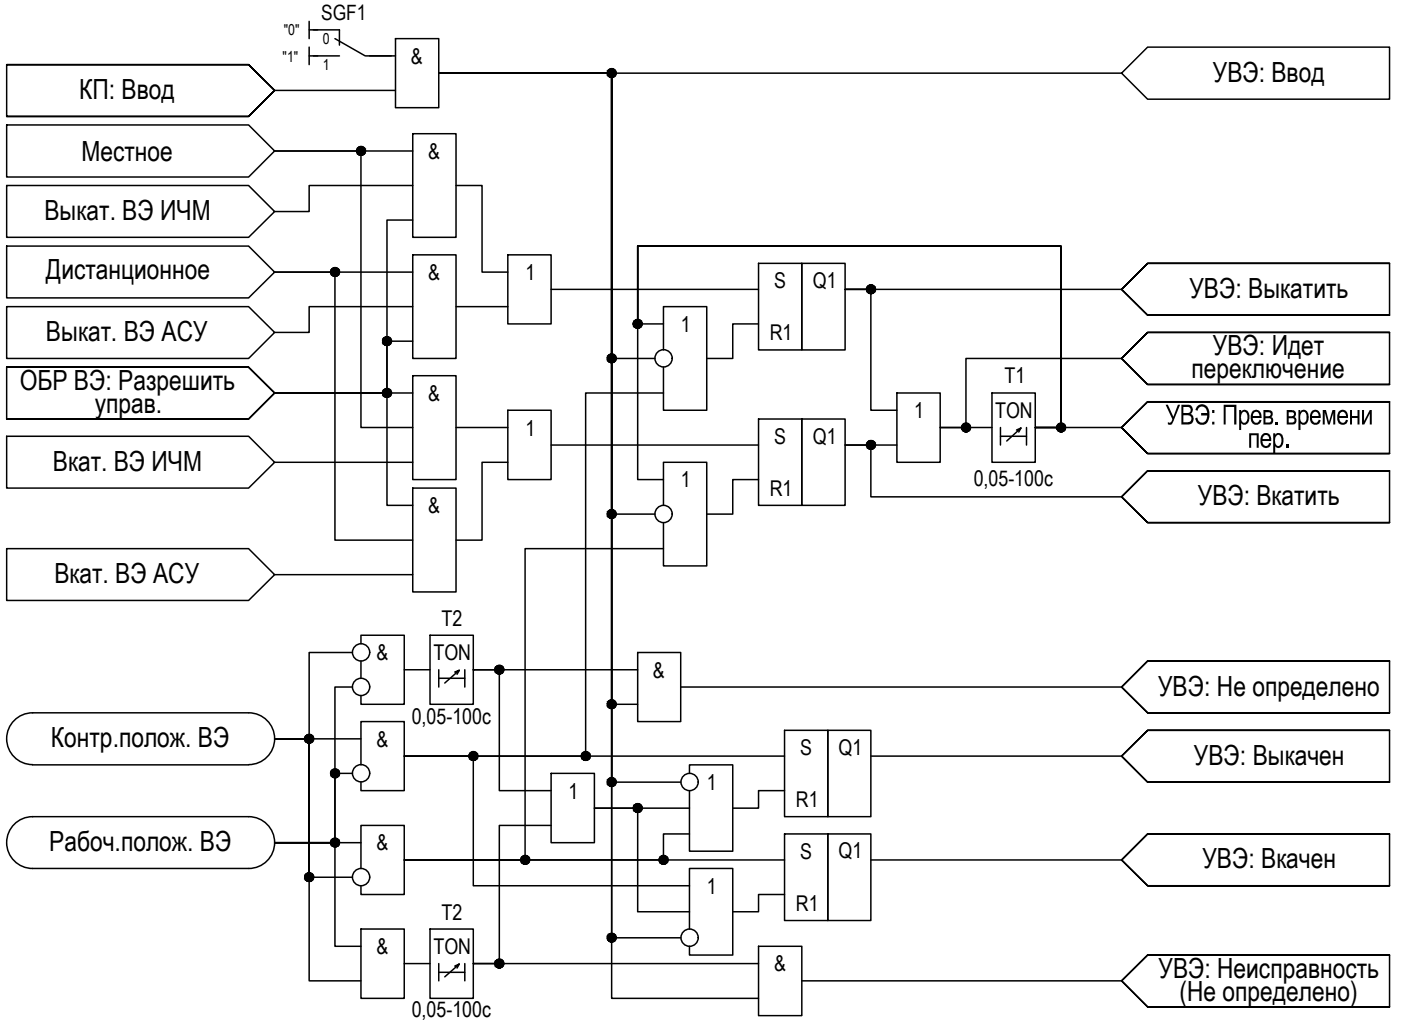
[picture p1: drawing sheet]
<svg xmlns="http://www.w3.org/2000/svg" width="237mm" height="173mm" viewBox="0 0 237 173" stroke-linecap="round" stroke-linejoin="round" font-family="sans-serif">
<defs><g id="words">
<g font-size="4.7">
<text x="13.4" y="16.7">КП: Ввод</text>
<text x="205.2" y="13.8">УВЭ: Ввод</text>
<text x="13.8" y="27.2">Местное</text>
<text x="7.5" y="37.2">Выкат. ВЭ ИЧМ</text>
<text x="7.8" y="47.2">Дистанционное</text>
<text x="201.2" y="50.4">УВЭ: Выкатить</text>
<text x="7.8" y="57.7">Выкат. ВЭ АСУ</text>
<text x="3.3" y="66">ОБР ВЭ: Разрешить</text>
<text x="201.6" y="64">переключение</text>
<text x="205.2" y="60.1">УВЭ: Идет</text>
<text x="16" y="69.9">управ.</text>
<text x="197.2" y="71.8">УВЭ : Прев</text>
<text x="215.5" y="71.8">. времени</text>
<text x="211.1" y="75.7">пер</text>
<text x="217.2" y="75.7">.</text>
<text x="9" y="79.6">Вкат. ВЭ ИЧМ</text>
<text x="202.7" y="85.5">УВЭ: Вкатить</text>
<text x="9.2" y="98.7">Вкат. ВЭ АСУ</text>
<text x="195.9" y="117.7">УВЭ: Не определено</text>
<text x="8.6" y="126.4">Контр.полож. ВЭ</text>
<text x="202" y="129.3">УВЭ: Выкачен</text>
<text x="8.3" y="144">Рабоч.полож. ВЭ</text>
<text x="203.4" y="146.9">УВЭ: Вкачен</text>
<text x="196" y="165.4">УВЭ: Неисправность</text>
<text x="199.6" y="169.3">(Не определено)</text>
</g>
<g font-size="3.7">
<text x="69.5" y="10.8">&amp;</text>
<text x="72.5" y="26.9">&amp;</text>
<text x="72.5" y="47.3">&amp;</text>
<text x="88.9" y="47.3">1</text>
<text x="131" y="48.8">S</text>
<text x="137.5" y="48.7">Q1</text>
<text x="115.2" y="56.1">1</text>
<text x="130.2" y="57.6">R1</text>
<text x="170" y="64.9">T1</text>
<text x="72.5" y="67.8">&amp;</text>
<text x="154.7" y="70.8">1</text>
<text x="168.4" y="70.7">TON</text>
<text x="88.9" y="73.7">1</text>
<text x="131" y="75.1">S</text>
<text x="137.5" y="75">Q1</text>
<text x="115.2" y="82.4">1</text>
<text x="130.2" y="83.9">R1</text>
<text x="164.7" y="82.2">0,05-100с</text>
<text x="72.5" y="86.8">&amp;</text>
<text x="74.7" y="105.8">T2</text>
<text x="63.7" y="111.7">&amp;</text>
<text x="73.3" y="111.7">TON</text>
<text x="110.5" y="114.6">&amp;</text>
<text x="69.7" y="122.4">0,05-100с</text>
<text x="63.7" y="126.3">&amp;</text>
<text x="135.4" y="127.8">S</text>
<text x="141.9" y="127.7">Q1</text>
<text x="96.2" y="135.1">1</text>
<text x="119.6" y="133.6">1</text>
<text x="134.6" y="136.5">R1</text>
<text x="63.7" y="143.9">&amp;</text>
<text x="135.4" y="145.3">S</text>
<text x="141.9" y="145.2">Q1</text>
<text x="74.7" y="155.5">T2</text>
<text x="119.6" y="151.2">1</text>
<text x="134.6" y="154.1">R1</text>
<text x="63.7" y="161.4">&amp;</text>
<text x="73.3" y="161.4">TON</text>
<text x="131" y="164.3">&amp;</text>
<text x="69.7" y="172.1">0,05-100с</text>
</g>
<text font-size="3.6" x="54.3" y="3.4">SGF1</text>
<g font-size="2.6">
<text x="48" y="6">&quot;0&quot;</text>
<text x="47.8" y="10.6">&quot;1&quot;</text>
<text x="54.6" y="7.4">0</text>
<text x="54.6" y="11.8">1</text>
</g>
</g></defs>
<!-- layer: 0 -->
<g fill="none" stroke="#000" stroke-width=".25">
<path d="M1.1 10.9v8.8h41l4.4-4.4-4.4-4.4h-41h41l4.4 4.4-4.4 4.4h-41M46.5 15.3h20.4M52.3 3.6v2.9M52.3 8v2.9M52.3 5.1h1.4M52.3 9.5h1.4M62.6 9.5h4.3M66.9 6.5h7.3v11.7h-7.3zM74.2 12.4h29.3v106.7h4.4M74.2 12.4h29.3v146.2h11.7M74.2 12.4h115.6M189.8 12.4l4.4-4.4h40.9v8.8h-40.9z"/>
<path d="M1.1 21.1h41l4.4 4.4-4.4 4.4h-41zM1.1 31.4h41l4.4 4.4-4.4 4.3h-41zM69.8 22.6h7.4v17.5h-7.4zM69.8 31.4h-17.5v4.4h-5.8M69.8 37.2h-4.3v29.3h-19M69.8 25.5h-23.3h14.6v46.8h8.7M77.2 31.4h4.4v14.6h4.3M1.1 51.9h41l4.4 4.3-4.4 4.4h-41zM1.1 41.6h41l4.4 4.4-4.4 4.4h-41zM69.8 43.1h7.4v17.5h-7.4zM69.8 57.7h-4.3v8.8h-19M69.8 51.9h-17.5v4.3h-5.8"/>
<path d="M69.8 46h-23.3h10.2v45.4h13.1M77.2 51.9h8.7M85.9 43.1h7.3v11.7h-7.3zM93.2 49h35.1M112.3 54.8h-4.4v-13.2h71.6v30.7h-4.3h4.3v-30.7h-71.6v39.5h4.4M112.3 59.2v-7.3h7.3v17.5h-7.3v-7.3M128.3 44.5h7.4v14.7h-7.4zM128.3 54.8h-4.3v5.8h-4.4M135.7 44.5h7.3v14.7h-7.3zM189.8 49h-46.8h4.3v20.4h4.4M235.1 44.5h-40.9l-4.4 4.5 4.4 4.3h40.9v-8.8h-40.9l-4.4 4.5 4.4 4.3h40.9M235.1 56.2h-40.9l-4.4 4.4 4.4 4.4h40.9v-8.8h-40.9l-4.4 4.4 4.4 4.4h40.9"/>
<path d="M1.1 73.8h41l4.4 4.4-4.4 4.4h-41zM1.1 62.1v8.8h41l4.4-4.4-4.4-4.4h-41h41l4.4 4.4-4.4 4.4h-41M46.5 66.5h19v19h4.3M46.5 78.2h23.3M46.5 66.5h23.3M69.8 63.6h7.4v17.5h-7.4zM77.2 72.3h8.7M85.9 69.4h7.3v11.7h-7.3zM85.9 78.2h-4.3v13.2h-4.4M93.2 75.3h35.1M110.8 60.6h-7.3v-48.2h-29.3h29.3v74.6h7.3M112.3 66.5h-13.2v61.4h-30.7"/>
<path d="M128.3 70.9h7.4v14.6h-7.4zM135.7 70.9h7.3v14.6h-7.3zM151.7 66.5h7.4v11.7h-7.4zM151.7 75.3h-8.7h4.3v8.7h42.5M167.8 66.5h7.4v11.7h-7.4zM169.3 72.3v3M169.3 73.8h4.4M172 72.7l.7-.3-2.4 2.2M172.7 72.4l-.3 .7M173.7 72.3v3M175.2 72.3h.1M175.2 72.3h14.6"/>
<path d="M189.8 60.6h-26.4v11.7h-4.3h8.7M235.1 68h-40.9l-4.4 4.3 4.4 4.4h40.9v-8.7h-40.9l-4.4 4.3 4.4 4.4h40.9M235.1 79.6h-40.9l-4.4 4.4 4.4 4.4h40.9v-8.8h-40.9l-4.4 4.4 4.4 4.4h40.9M1.1 92.8h41l4.4 4.4-4.4 4.4h-41zM46.5 97.2h23.3M69.8 82.6h7.4v17.5h-7.4zM112.3 92.8h-23.5v52.7h-20.4M112.3 85.5v-7.3h7.3v17.5h-7.3v-7.3M128.3 81.1h-4.3v5.9h-4.4M59.6 116.2h-2.9v26.4h-10.2h10.2v17.5h4.4M59.6 110.4h-7.3v14.6h-5.8h14.6M61.1 108.9v-1.4h7.3v11.6h-7.3v-1.4"/>
<path d="M61.1 111.8v2.9M68.4 113.3h4.4M72.8 107.5h7.3v11.6h-7.3zM74.2 113.3v2.9M74.2 114.7h4.4M76.9 113.7l.8-.3-2.4 2.1M77.7 113.4l-.4 .7M78.6 113.3v2.9M80.1 113.3h.1M80.1 113.3h4.4v20.4h8.7M80.1 113.3h27.8M107.9 110.4h7.3v11.7h-7.3z"/>
<path d="M115.2 116.2h74.6M235.1 111.8h-40.9l-4.4 4.4 4.4 4.4h40.9v-8.8h-40.9l-4.4 4.4 4.4 4.4h40.9M5.5 129.4h36.6M42.1 120.6h-36.6a4.4 4.4 0 0 0-4.4 4.4 4.4 4.4 0 0 0 4.4 4.3M42.1 138.1h-36.6a4.4 4.4 0 0 0-4.4 4.4 4.4 4.4 0 0 0 4.4 4.4h36.6M42.1 120.6a4.4 4.4 0 0 1 4.4 4.4 4.4 4.4 0 0 1-4.4 4.3M42.1 138.1a4.4 4.4 0 0 1 4.4 4.4 4.4 4.4 0 0 1-4.4 4.4M59.6 130.8h-2.9v11.8h-10.2h14.6M61.1 129.4v-7.3h7.3v11.6h-7.3v-1.4M68.4 127.9h11.7v21.9h36.6M68.4 127.9h64.3M93.2 130.8h7.4v11.8h-7.4z"/>
<path d="M93.2 139.6h-8.7v23.4h-4.4M115.2 132.3h-11.7v-119.9h-29.3h29.3v156.5h24.8M116.7 130.8v-1.4h7.3v14.6h-7.3v-10.3M116.7 136.7h-16.1h7.3v17.5h8.8M132.7 123.5h7.4v14.6h-7.4zM132.7 133.7h-4.4v3h-4.3M140.1 123.5h7.2v14.6h-7.2zM147.3 127.9h42.5M235.1 123.5h-40.9l-4.4 4.4 4.4 4.4h40.9v-8.8h-40.9l-4.4 4.4 4.4 4.4h40.9M59.6 148.4h-7.3v-23.4h-5.8h5.8v40.9h8.8M61.1 146.9v-7.3h7.3v11.7h-7.3v-1.5M61.1 157.2h7.3v11.7h-7.3z"/>
<path d="M68.4 145.5h64.3M72.8 157.2h7.3v11.7h-7.3zM116.7 141.1h-4.4v4.4h-43.9M116.7 157.2v-10.3h7.3v14.7h-7.3v-1.5M132.7 141.1h7.4v14.6h-7.4zM132.7 151.3h-4.4v2.9h-4.3M140.1 141.1h7.2v14.6h-7.2zM147.3 145.5h42.5M235.1 141.1h-40.9l-4.4 4.4 4.4 4.3h40.9v-8.7h-40.9l-4.4 4.4 4.4 4.3h40.9M68.4 163h4.4M74.2 163v2.9M74.2 164.5h4.4"/>
<path d="M76.9 163.4l.8-.3-2.4 2.1M77.7 163.1l-.4 .7M78.6 163v2.9M80.1 163h.1M80.1 163h48.2M128.3 160.1h7.4v11.7h-7.4zM135.7 165.9h54.1M235.1 161.6h-40.9l-4.4 4.3 4.4 4.4h40.9v-8.7h-40.9l-4.4 4.3 4.4 4.4h40.9"/>
<circle cx="103.5" cy="12.4" r=".74"/>
<circle cx="61.1" cy="25.5" r=".74"/>
<circle cx="56.7" cy="46" r=".74"/>
<circle cx="65.5" cy="57.7" r=".74"/>
<circle cx="107.9" cy="54.8" r=".74"/>
<circle cx="147.4" cy="48.9" r=".74"/>
<circle cx="65.5" cy="66.5" r=".74"/>
<circle cx="103.5" cy="60.6" r=".74"/>
<circle cx="112.3" cy="60.6" r="1.46"/>
<circle cx="147.4" cy="75.3" r=".74"/>
<circle cx="163.5" cy="72.3" r=".74"/>
<circle cx="179.5" cy="72.3" r=".74"/>
<circle cx="103.5" cy="86.9" r=".74"/>
<circle cx="112.3" cy="86.9" r="1.46"/>
<circle cx="61.1" cy="116.2" r="1.46"/>
<circle cx="61.1" cy="110.4" r="1.46"/>
<circle cx="84.5" cy="113.3" r=".74"/>
<circle cx="103.5" cy="119.1" r=".74"/>
<circle cx="52.3" cy="125" r=".74"/>
<circle cx="56.7" cy="130.8" r=".74"/>
<circle cx="61.1" cy="130.8" r="1.46"/>
<circle cx="80.1" cy="127.9" r=".74"/>
<circle cx="99.1" cy="127.9" r=".74"/>
<circle cx="103.5" cy="132.3" r=".74"/>
<circle cx="107.9" cy="136.7" r=".74"/>
<circle cx="116.7" cy="132.3" r="1.46"/>
<circle cx="52.3" cy="148.4" r=".74"/>
<circle cx="56.7" cy="142.5" r=".74"/>
<circle cx="61.1" cy="148.4" r="1.46"/>
<circle cx="88.9" cy="145.4" r=".74"/>
<circle cx="103.5" cy="158.6" r=".74"/>
<circle cx="112.3" cy="145.4" r=".74"/>
<circle cx="116.7" cy="158.6" r="1.46"/>
<circle cx="84.5" cy="163" r=".74"/>
</g>
<g fill="#000">
<path d="M228.4 69.4h.4v1h.9v-1h.3v2.4h-.3v-1.1h-.9v1.1h-.4zM230.4 69.4h.4v1.8l1-1.8h.3v2.4h-.3v-1.9l-1 1.9h-.4z"/>
<path d="M213.8 69.4h1.1a.64 .64 0 0 1 .4 .5 .64 .64 0 0 1-.2 .6v.1a.68 .68 0 0 1 .3 .8 .68 .68 0 0 1-.7 .4h-.9zM214.1 69.7v.7h.4a.37 .37 0 0 0 .5-.3 .37 .37 0 0 0-.5-.4zM214.1 70.8v.7h.5a.39 .39 0 0 0 .5-.4 .39 .39 0 0 0-.6-.3z"/>
<path d="M215.4 73.3h.4v.3a.79 .79 0 0 1 .9-.2 .79 .79 0 0 1 .5 .8l-.1 .8-.3 .6a.63 .63 0 0 1-1-.1v1.2h-.4zM216.1 73.6l-.3 .4-.1 .4 .1 .8a.5 .5 0 0 0 .7 .2 .5 .5 0 0 0 .3-.6l-.1-.9a.49 .49 0 0 0-.6-.3z"/>
<path d="M226.6 69.5l.4-.2 .6 .1 .3 .3 .2 .5v.5h-1.5l.2 .6a.52 .52 0 0 0 .5 .2 .52 .52 0 0 0 .4-.5l.4 .1-.1 .3-.2 .3-.4 .2-.6-.1-.3-.3-.2-.5v-.8zM226.8 69.8l-.2 .6h1.1v-.3a.55 .55 0 0 0-.9-.3z"/>
</g>
<g fill="#000" stroke="#000" stroke-width=".17">
<path d="M103.3 13.1h.4zM103.4 11.7h.2zM60.9 26.3h.3zM61 24.8h.2zM56.5 46.7h.4zM56.6 45.3h.2zM65.3 58.4h.3zM65.3 57h.3zM103.4 59.9h.2zM107.7 55.5h.4zM107.8 54.1h.1zM147.2 49.7h.3z"/>
<path d="M147.3 48.2h.1zM65.3 67.2h.3zM65.3 65.8h.3zM103.3 61.4h.4zM147.2 76h.3zM147.3 74.5h.1zM163.3 73h.3zM163.3 71.6h.2zM179.4 73h.3zM179.4 71.6h.2zM103.3 87.7h.4zM103.4 86.2h.2z"/>
<path d="M84.3 114h.4zM84.4 112.6h.2zM103.3 119.9h.4zM103.4 118.4h.2zM52.1 125.7h.4zM52.2 124.3h.2zM56.5 131.5h.4zM56.6 130.1h.2zM79.9 128.6h.3zM80 127.2h.2zM99 128.6h.3zM99 127.2h.2z"/>
<path d="M103.3 133h.4zM103.4 131.6h.2zM107.7 137.4h.4zM107.8 135.9h.1zM52.1 149.1h.4zM52.2 147.7h.2zM56.5 143.2h.4zM56.6 141.8h.2zM88.7 146.2h.4zM88.8 144.8h.1zM103.3 159.3h.4zM103.4 157.9h.2z"/>
<path d="M112.1 146.2h.3zM112.2 144.8h.1zM84.3 163.7h.4zM84.4 162.3h.2z"/>
<path d="M103.3 13.1h.3zM103.4 13.1h.2z"/>
<path d="M103.4 11.7h.3zM103.3 11.7h.4z"/>
<path d="M103.3 11.7h.4zM103.2 11.7h.5z"/>
<path d="M103.2 11.7h.6zM103.2 11.7h.6z"/>
<path d="M103.2 13.1h.5zM103.2 13.1h.5z"/>
<path d="M103.2 11.7h.6zM103.1 11.7h.7z"/>
<path d="M103.2 13.1h.6zM103.2 13.1h.5z"/>
<path d="M103.1 11.7l.8 .1zM103.1 11.7l.8 .1z"/>
<path d="M103.1 13h.7zM103.1 13l.7 .1z"/>
<path d="M103.1 11.8h.9zM103.1 11.8h.9z"/>
<path d="M103.1 13h.8zM103.1 13h.7z"/>
<path d="M103 11.8l1 .1zM103 11.8l1 .1z"/>
<path d="M103 12.9h1zM103 12.9l.9 .1z"/>
<path d="M103 11.9h1zM102.9 11.9h1.1z"/>
<path d="M103 12.9h1zM103 12.9h1z"/>
<path d="M102.9 11.9l1.2 .1zM102.9 11.9l1.2 .1h-1.2z"/>
<path d="M102.9 12.8h1.1zM102.9 12.8l1.1 .1z"/>
<path d="M102.9 12h1.2zM102.9 12h1.2z"/>
<path d="M102.9 12.8h1.1h.1zM102.9 12.8h1.1z"/>
<path d="M102.9 12l1.3 .1zM102.9 12l1.3 .1h-1.4z"/>
<path d="M102.9 12.7h1.2zM102.9 12.7l1.2 .1z"/>
<path d="M102.8 12.1l1.4 .1zM102.8 12.1l1.4 .1z"/>
<path d="M102.8 12.2h1.4zM102.8 12.2h1.4z"/>
<path d="M102.8 12.6l1.4 .1zM102.8 12.6l1.4 .1z"/>
<path d="M102.8 12.7h1.4zM102.8 12.7h1.3z"/>
<path d="M102.8 12.2l1.4 .1zM102.8 12.2l1.4 .1z"/>
<path d="M102.8 12.3l1.4 .1zM102.8 12.3l1.4 .1z"/>
<path d="M102.8 12.4l1.4 .1zM102.8 12.4l1.4 .1z"/>
<path d="M102.8 12.5h1.4zM102.8 12.5h1.4z"/>
<path d="M102.8 12.5l1.4 .1v-.1zM102.8 12.5l1.4 .1z"/>
<path d="M60.9 26.3h.3zM61 26.3h.2z"/>
<path d="M61 24.8h.2zM60.9 24.8h.3z"/>
<path d="M60.9 24.8l.4 .1zM60.8 24.9h.5z"/>
<path d="M60.8 24.9h.6zM60.8 24.9h.6z"/>
<path d="M60.8 26.2h.5zM60.8 26.2l.4 .1z"/>
<path d="M60.8 24.9h.7zM60.7 24.9h.8z"/>
<path d="M60.8 26.2h.6zM60.8 26.2h.5z"/>
<path d="M60.7 24.9h.8zM60.7 24.9h.8z"/>
<path d="M60.7 26.2h.8zM60.7 26.2h.7z"/>
<path d="M60.6 24.9l.9 .1zM60.6 25h.9z"/>
<path d="M60.6 26.1h.9zM60.6 26.1l.9 .1z"/>
<path d="M60.6 25h1zM60.6 25h1z"/>
<path d="M60.6 26.1h.9zM60.6 26.1h.9z"/>
<path d="M60.6 25l1.1 .1zM60.6 25l1.1 .1z"/>
<path d="M60.6 26h1zM60.6 26l.9 .1z"/>
<path d="M60.5 25.1l1.2 .1zM60.5 25.1l1.2 .1h-1.2z"/>
<path d="M60.5 26h1.2zM60.5 26h1.1z"/>
<path d="M60.5 25.2h1.2zM60.4 25.2h1.3z"/>
<path d="M60.4 25.2l1.3 .1zM60.4 25.2l1.3 .1h-1.3z"/>
<path d="M60.4 25.9h1.3zM60.4 25.9h1.3z"/>
<path d="M60.5 25.9l1.2 .1v-.1zM60.5 25.9l1.2 .1z"/>
<path d="M60.4 25.3h1.4zM60.4 25.3h1.4z"/>
<path d="M60.4 25.8l1.3 .1v-.1zM60.4 25.8l1.3 .1z"/>
<path d="M60.4 25.3l1.4 .1zM60.4 25.3l1.4 .1h-1.4z"/>
<path d="M60.4 25.4l1.4 .1zM60.4 25.4l1.4 .1z"/>
<path d="M60.4 25.5h1.4zM60.4 25.5h1.4z"/>
<path d="M60.4 25.5l1.4 .1zM60.4 25.5l1.4 .1z"/>
<path d="M60.4 25.6l1.4 .1zM60.4 25.6l1.4 .1z"/>
<path d="M60.4 25.7l1.4 .1zM60.4 25.7l1.4 .1z"/>
<path d="M60.4 25.8h1.4zM60.4 25.8h1.3z"/>
<path d="M56.5 46.7h.3zM56.6 46.7h.2z"/>
<path d="M56.6 45.3h.3zM56.5 45.3h.4z"/>
<path d="M56.5 45.3h.4zM56.5 45.3h.4z"/>
<path d="M56.5 45.3l.5 .1zM56.4 45.4h.6z"/>
<path d="M56.5 46.7h.4zM56.5 46.7h.4z"/>
<path d="M56.4 45.4h.6zM56.3 45.4h.7z"/>
<path d="M56.4 46.7h.6zM56.4 46.7h.5z"/>
<path d="M56.3 45.4h.8zM56.3 45.4h.8z"/>
<path d="M56.3 46.7h.7zM56.3 46.7h.7z"/>
<path d="M56.3 45.4l.9 .1zM56.2 45.5h1z"/>
<path d="M56.3 46.6h.8zM56.3 46.6l.7 .1z"/>
<path d="M56.2 45.5h1zM56.2 45.5h1z"/>
<path d="M56.2 46.6h1zM56.2 46.6h.9z"/>
<path d="M56.2 45.5l1.1 .1zM56.2 45.5l1.1 .1z"/>
<path d="M56.2 46.5h1zM56.2 46.5l1 .1z"/>
<path d="M56.1 45.6h1.2zM56.1 45.6h1.2z"/>
<path d="M56.1 46.5h1.1h.1zM56.1 46.5h1.1z"/>
<path d="M56.1 45.6l1.2 .1zM56.1 45.6l1.2 .1h-1.3z"/>
<path d="M56.1 46.4h1.2zM56.1 46.4l1.2 .1z"/>
<path d="M56 45.7h1.4zM56 45.7h1.4z"/>
<path d="M56 46.4h1.3zM56 46.4h1.3z"/>
<path d="M56 45.7l1.4 .1zM56 45.7l1.4 .1h-1.4z"/>
<path d="M56 45.8l1.4 .1zM56 45.8l1.4 .1z"/>
<path d="M56 45.9h1.4zM56 45.9h1.4h-1.5z"/>
<path d="M56 46.2h1.4zM56 46.2h1.4z"/>
<path d="M56 46.2l1.4 .1zM56 46.2l1.4 .1z"/>
<path d="M56 46.3l1.3 .1 .1-.1zM56 46.3l1.3 .1z"/>
<path d="M55.9 45.9l1.5 .1zM55.9 45.9l1.5 .1z"/>
<path d="M55.9 46l1.5 .1zM55.9 46l1.5 .1z"/>
<path d="M55.9 46.1l1.5 .1v-.1zM55.9 46.1l1.5 .1z"/>
<path d="M65.3 58.4h.3zM65.3 58.4h.3z"/>
<path d="M65.3 57h.3zM65.3 57h.3z"/>
<path d="M65.3 57h.4zM65.2 57h.5z"/>
<path d="M65.2 57h.6zM65.2 57h.6z"/>
<path d="M65.2 58.4h.5zM65.2 58.4h.4z"/>
<path d="M65.2 57l.6 .1zM65.1 57.1h.7z"/>
<path d="M65.2 58.4h.6zM65.2 58.4h.5z"/>
<path d="M65.1 57.1h.8zM65.1 57.1h.8z"/>
<path d="M65.1 58.3h.7zM65.1 58.3l.7 .1z"/>
<path d="M65.1 57.1l.8 .1zM65 57.2h.9z"/>
<path d="M65.1 58.3h.8zM65.1 58.3h.7z"/>
<path d="M65 57.2h1zM65 57.2h1z"/>
<path d="M65 58.3h.9zM65 58.3h.9z"/>
<path d="M64.9 57.2h1.1zM64.9 57.2h1.1z"/>
<path d="M64.9 58.2h1.1zM64.9 58.2l1 .1z"/>
<path d="M64.9 57.2l1.2 .1zM64.9 57.2l1.2 .1h-1.3z"/>
<path d="M64.9 58.2h1.1zM64.9 58.2h1.1z"/>
<path d="M64.8 57.3l1.3 .1zM64.8 57.3l1.3 .1z"/>
<path d="M64.8 58.1l1.2 .1 .1-.1zM64.8 58.1l1.2 .1z"/>
<path d="M64.8 57.4l1.4 .1zM64.8 57.4l1.4 .1z"/>
<path d="M64.8 58.1h1.3zM64.8 58.1h1.3z"/>
<path d="M64.8 57.5h1.4zM64.8 57.5h1.4z"/>
<path d="M64.8 57.5l1.4 .1zM64.8 57.5l1.4 .1z"/>
<path d="M64.8 57.9l1.4 .1zM64.8 57.9l1.4 .1z"/>
<path d="M64.8 58l1.3 .1 .1-.1zM64.8 58l1.3 .1z"/>
<path d="M64.8 57.6h1.4zM64.8 57.6h1.4z"/>
<path d="M64.8 57.6l1.4 .1zM64.8 57.6l1.4 .1z"/>
<path d="M64.8 57.7l1.4 .1zM64.8 57.7l1.4 .1z"/>
<path d="M64.8 57.8h1.4zM64.8 57.8h1.4z"/>
<path d="M64.8 57.8l1.4 .1v-.1zM64.8 57.8l1.4 .1z"/>
<path d="M103.4 59.9h.3zM103.3 59.9h.4z"/>
<path d="M103.3 59.9l.4 .1zM103.2 60h.5z"/>
<path d="M103.2 60h.6zM103.2 60h.6z"/>
<path d="M103.2 60h.6zM103.1 60h.7z"/>
<path d="M107.7 55.5h.2zM107.8 55.5h.1z"/>
<path d="M107.8 54.1h.3zM107.7 54.1h.4z"/>
<path d="M107.7 54.1h.4zM107.6 54.1h.5z"/>
<path d="M107.6 54.1h.6zM107.6 54.1h.6z"/>
<path d="M107.6 55.5h.5zM107.6 55.5h.5z"/>
<path d="M107.6 54.1l.6 .1zM107.5 54.2h.7z"/>
<path d="M107.6 55.5h.6zM107.6 55.5h.5z"/>
<path d="M107.5 54.2h.8zM107.5 54.2h.8z"/>
<path d="M107.5 55.4h.7zM107.5 55.4l.7 .1z"/>
<path d="M107.5 54.2h.9zM107.4 54.2h1z"/>
<path d="M107.5 55.4h.8zM107.5 55.4h.7z"/>
<path d="M107.4 54.2l1 .1zM107.4 54.2l1 .1z"/>
<path d="M107.4 55.3h1zM107.4 55.3l.9 .1z"/>
<path d="M107.3 54.3h1.1zM107.3 54.3h1.1z"/>
<path d="M107.3 55.3h1.1zM107.3 55.3h1.1z"/>
<path d="M107.3 54.3l1.2 .1zM107.3 54.3l1.2 .1h-1.2z"/>
<path d="M107.3 55.3h1.1zM107.3 55.3h1.1z"/>
<path d="M107.3 54.4l1.2 .1zM107.3 54.4l1.2 .1z"/>
<path d="M107.3 55.2l1.1 .1 .1-.1zM107.3 55.2l1.1 .1z"/>
<path d="M107.2 54.5h1.4zM107.2 54.5h1.4z"/>
<path d="M107.2 55.1h1.3zM107.2 55.1l1.3 .1z"/>
<path d="M107.2 54.5l1.4 .1zM107.2 54.5l1.4 .1z"/>
<path d="M107.2 54.6l1.4 .1zM107.2 54.6l1.4 .1z"/>
<path d="M107.2 55h1.4zM107.2 55h1.4z"/>
<path d="M107.2 55l1.3 .1 .1-.1zM107.2 55l1.3 .1z"/>
<path d="M107.2 54.7h1.4zM107.2 54.7h1.4z"/>
<path d="M107.1 54.7l1.5 .1zM107.1 54.7l1.5 .1z"/>
<path d="M107.1 54.8l1.5 .1zM107.1 54.8l1.5 .1z"/>
<path d="M107.1 54.9h1.5zM107.1 54.9h1.5z"/>
<path d="M107.2 54.9l1.4 .1v-.1zM107.2 54.9l1.4 .1z"/>
<path d="M147.2 49.7h.2zM147.3 49.7h.1z"/>
<path d="M147.3 48.2h.2zM147.2 48.2h.3z"/>
<path d="M147.2 48.2h.4zM147.1 48.2h.5z"/>
<path d="M147.1 48.2l.5 .1zM147.1 48.3h.5z"/>
<path d="M147.1 49.6h.5zM147.1 49.6l.4 .1z"/>
<path d="M147.1 48.3h.6zM147.1 48.3h.6z"/>
<path d="M147.1 49.6h.5zM147.1 49.6h.5z"/>
<path d="M147 48.3l.8 .1zM146.9 48.4h.9z"/>
<path d="M147 49.6h.7zM147 49.6h.6z"/>
<path d="M146.9 48.4h.9zM146.9 48.4h.9z"/>
<path d="M146.9 49.5h.9zM146.9 49.5l.8 .1z"/>
<path d="M146.9 48.4h1zM146.9 48.4h1z"/>
<path d="M146.9 49.5h.9zM146.9 49.5h.9z"/>
<path d="M146.8 48.4l1.1 .1zM146.8 48.4l1.1 .1z"/>
<path d="M146.8 49.5h1.1zM146.8 49.5h1z"/>
<path d="M146.8 48.5h1.2zM146.8 48.5h1.2z"/>
<path d="M146.8 49.4l1.1 .1v-.1zM146.8 49.4l1.1 .1z"/>
<path d="M146.8 48.5l1.2 .1zM146.8 48.5l1.2 .1h-1.3z"/>
<path d="M146.8 49.3h1.2zM146.8 49.3l1.1 .1z"/>
<path d="M146.7 48.6l1.3 .1zM146.7 48.6l1.3 .1z"/>
<path d="M146.7 48.7h1.4zM146.7 48.7h1.4z"/>
<path d="M146.7 49.2l1.3 .1zM146.7 49.2l1.3 .1z"/>
<path d="M146.7 49.3h1.3zM146.7 49.3h1.3z"/>
<path d="M146.7 48.7l1.4 .1zM146.7 48.7l1.4 .1z"/>
<path d="M146.6 48.8l1.5 .1zM146.6 48.8l1.5 .1z"/>
<path d="M146.6 48.9l1.5 .1zM146.6 48.9l1.5 .1z"/>
<path d="M146.6 49l1.5 .1zM146.6 49l1.5 .1z"/>
<path d="M146.6 49.1l1.5 .1zM146.6 49.1l1.5 .1z"/>
<path d="M146.7 49.2h1.4zM146.7 49.2h1.3z"/>
<path d="M146.6 49h1.5zM146.6 49h1.5z"/>
<path d="M65.3 67.2h.3zM65.3 67.2h.3z"/>
<path d="M65.3 65.8h.3zM65.3 65.8h.3z"/>
<path d="M65.3 65.8h.4zM65.2 65.8h.5z"/>
<path d="M65.2 65.8h.6zM65.2 65.8h.6z"/>
<path d="M65.2 67.2h.5zM65.2 67.2h.4z"/>
<path d="M65.2 65.8h.6zM65.1 65.8h.7z"/>
<path d="M65.2 67.2h.6zM65.2 67.2h.5z"/>
<path d="M65.1 65.8l.8 .1zM65.1 65.9h.8z"/>
<path d="M65.1 67.1h.7zM65.1 67.1l.7 .1z"/>
<path d="M65.1 65.9h.8zM65 65.9h.9z"/>
<path d="M65.1 67.1h.8zM65.1 67.1h.7z"/>
<path d="M65 65.9l1 .1zM65 65.9l1 .1z"/>
<path d="M65 67h.9zM65 67l.9 .1z"/>
<path d="M64.9 66l1.1 .1zM64.9 66l1.1 .1h-1.1z"/>
<path d="M64.9 67h1.1zM64.9 67h1z"/>
<path d="M64.9 66.1h1.2zM64.9 66.1h1.2z"/>
<path d="M64.9 66.9h1.1zM64.9 66.9l1.1 .1z"/>
<path d="M64.8 66.1h1.3zM64.8 66.1h1.3z"/>
<path d="M64.8 66.9h1.3zM64.8 66.9h1.2z"/>
<path d="M64.8 66.1l1.4 .1zM64.8 66.1l1.4 .1z"/>
<path d="M64.8 66.8l1.3 .1v-.1zM64.8 66.8l1.3 .1z"/>
<path d="M64.8 66.2l1.4 .1zM64.8 66.3h1.4z"/>
<path d="M64.8 66.3l1.4 .1zM64.8 66.3l1.4 .1z"/>
<path d="M64.8 66.7l1.4 .1zM64.8 66.7l1.4 .1z"/>
<path d="M64.8 66.8h1.4zM64.8 66.8h1.3z"/>
<path d="M64.8 66.4h1.4zM64.8 66.4h1.4z"/>
<path d="M64.8 66.4l1.4 .1zM64.8 66.4l1.4 .1z"/>
<path d="M64.8 66.5l1.4 .1zM64.8 66.5l1.4 .1z"/>
<path d="M64.8 66.6h1.4zM64.8 66.6h1.4z"/>
<path d="M64.8 66.6h1.4zM64.8 66.6l1.4 .1z"/>
<path d="M103.3 61.4h.3zM103.4 61.4h.2z"/>
<path d="M103.2 61.3h.5zM103.2 61.3l.5 .1z"/>
<path d="M103.2 61.3h.6zM103.2 61.3h.5z"/>
<path d="M103.1 60h.8zM103.1 60h.8z"/>
<path d="M103.1 61.3h.7zM103.1 61.3h.7z"/>
<path d="M103.1 60l.9 .1zM103.1 60l.9 .1z"/>
<path d="M103.1 61.2h.8zM103.1 61.2l.7 .1z"/>
<path d="M103 60.1h1zM103 60.1h1z"/>
<path d="M103 61.2h1zM103 61.2h.9z"/>
<path d="M103 60.1l1 .1zM102.9 60.2h1.1z"/>
<path d="M103 61.1h1zM103 61.1l1 .1z"/>
<path d="M102.9 60.2l1.2 .1zM102.9 60.2l1.2 .1h-1.2z"/>
<path d="M102.9 61.1h1.1zM102.9 61.1h1.1z"/>
<path d="M102.9 60.3h1.2zM102.9 60.3h1.2z"/>
<path d="M102.9 61l1.1 .1 .1-.1zM102.9 61l1.1 .1z"/>
<path d="M102.9 60.3l1.3 .1zM102.9 60.3l1.3 .1h-1.4z"/>
<path d="M102.9 61h1.2zM102.9 61h1.2z"/>
<path d="M102.8 60.4h1.4zM102.8 60.4h1.4z"/>
<path d="M102.8 60.4l1.4 .1zM102.8 60.4l1.4 .1z"/>
<path d="M102.8 60.8l1.4 .1zM102.8 60.8l1.4 .1z"/>
<path d="M102.8 60.9h1.4zM102.8 60.9l1.3 .1z"/>
<path d="M102.8 60.5l1.4 .1zM102.8 60.5l1.4 .1z"/>
<path d="M102.8 60.6h1.4zM102.8 60.6h1.4z"/>
<path d="M102.8 60.6l1.4 .1zM102.8 60.6l1.4 .1z"/>
<path d="M102.8 60.7l1.4 .1zM102.8 60.7l1.4 .1z"/>
<path d="M102.8 60.8h1.4zM102.8 60.8h1.4z"/>
<path d="M147.2 76h.2zM147.3 76h.1z"/>
<path d="M147.3 74.5l.2 .1zM147.3 74.5l.2 .1z"/>
<path d="M147.2 74.6h.4zM147.1 74.6h.5z"/>
<path d="M147.1 74.6h.5zM147.1 74.6h.5z"/>
<path d="M147.1 76h.5zM147.1 76h.4z"/>
<path d="M147.1 74.6h.6zM147.1 74.6h.6z"/>
<path d="M147.1 75.9h.5zM147.1 75.9l.5 .1z"/>
<path d="M147 74.6h.8zM146.9 74.6h.9z"/>
<path d="M147 75.9h.7zM147 75.9h.6z"/>
<path d="M146.9 74.6l.9 .1zM146.9 74.6l.9 .1h-.9z"/>
<path d="M146.9 75.9h.9zM146.9 75.9h.8z"/>
<path d="M146.9 74.7l1 .1zM146.9 74.7l1 .1z"/>
<path d="M146.9 75.8h.9zM146.9 75.8l.9 .1z"/>
<path d="M146.8 74.8h1.1zM146.8 74.8h1.1z"/>
<path d="M146.8 75.7l1 .1 .1-.1zM146.8 75.7l1 .1z"/>
<path d="M146.8 74.8l1.2 .1zM146.8 74.9h1.2z"/>
<path d="M146.8 75.7h1.1zM146.8 75.7h1.1z"/>
<path d="M146.8 74.9h1.2zM146.8 74.9h1.2h-1.3z"/>
<path d="M146.8 75.7h1.2zM146.8 75.7h1.1z"/>
<path d="M146.7 74.9l1.3 .1zM146.7 74.9l1.3 .1z"/>
<path d="M146.7 75l1.4 .1zM146.7 75l1.4 .1z"/>
<path d="M146.7 75.5l1.3 .1zM146.7 75.5l1.3 .1z"/>
<path d="M146.7 75.6l1.3 .1v-.1zM146.7 75.6l1.3 .1z"/>
<path d="M146.7 75.1h1.4zM146.7 75.1h1.4z"/>
<path d="M146.6 75.1l1.5 .1zM146.6 75.1l1.5 .1z"/>
<path d="M146.6 75.2l1.5 .1zM146.6 75.2l1.5 .1z"/>
<path d="M146.6 75.3l1.5 .1zM146.6 75.3l1.5 .1z"/>
<path d="M146.6 75.4l1.5 .1zM146.6 75.4l1.5 .1z"/>
<path d="M146.7 75.5h1.3h.1zM146.7 75.5h1.3z"/>
<path d="M146.6 75.3h1.5zM146.6 75.3h1.5z"/>
<path d="M163.3 73l.2 .1zM163.3 73.1h.2z"/>
<path d="M163.3 71.6h.3zM163.3 71.6h.3z"/>
<path d="M163.3 71.6h.4zM163.2 71.6h.5z"/>
<path d="M163.2 71.6l.5 .1zM163.1 71.7h.6z"/>
<path d="M163.2 73h.5zM163.2 73h.4z"/>
<path d="M163.1 71.7h.7zM163.1 71.7h.7z"/>
<path d="M163.1 73h.6zM163.1 73h.6z"/>
<path d="M163.1 71.7h.8zM163 71.7h.9z"/>
<path d="M163.1 73h.7zM163.1 73h.6z"/>
<path d="M163 71.7l.9 .1zM163 71.8h.9z"/>
<path d="M163 73h.9zM163 73h.8z"/>
<path d="M163 71.8l1 .1zM163 71.8l1 .1h-1.1z"/>
<path d="M163 72.9h.9zM163 72.9l.9 .1z"/>
<path d="M162.9 71.9h1.1zM162.9 71.9h1.1z"/>
<path d="M162.9 72.8l1 .1 .1-.1zM162.9 72.8l1 .1z"/>
<path d="M162.9 71.9h1.2zM162.9 71.9h1.2z"/>
<path d="M162.9 72.8h1.1zM162.9 72.8h1.1z"/>
<path d="M162.8 71.9l1.3 .1zM162.8 71.9l1.3 .1h-1.3z"/>
<path d="M162.8 72.7h1.3zM162.8 72.7l1.2 .1z"/>
<path d="M162.8 72l1.3 .1zM162.8 72l1.3 .1z"/>
<path d="M162.8 72.1h1.4zM162.8 72.1h1.4z"/>
<path d="M162.8 72.6l1.3 .1zM162.8 72.6l1.3 .1z"/>
<path d="M162.8 72.7h1.3zM162.8 72.7h1.3z"/>
<path d="M162.8 72.1l1.4 .1zM162.8 72.1l1.4 .1z"/>
<path d="M162.7 72.2l1.5 .1zM162.7 72.2l1.5 .1z"/>
<path d="M162.7 72.3h1.5zM162.7 72.3h1.5z"/>
<path d="M162.7 72.4l1.5 .1zM162.7 72.4l1.5 .1z"/>
<path d="M162.7 72.5h1.5zM162.7 72.5h1.5z"/>
<path d="M162.8 72.5l1.3 .1 .1-.1zM162.8 72.5l1.3 .1z"/>
<path d="M162.7 72.3l1.5 .1v-.1zM162.7 72.3l1.5 .1z"/>
<path d="M179.4 73l.2 .1zM179.4 73.1h.2z"/>
<path d="M179.4 71.6h.3zM179.4 71.6h.3z"/>
<path d="M179.4 71.6h.4zM179.3 71.6h.5z"/>
<path d="M179.3 71.6l.5 .1zM179.2 71.7h.6z"/>
<path d="M179.3 73h.5zM179.3 73h.4z"/>
<path d="M179.2 71.7h.7zM179.2 71.7h.7z"/>
<path d="M179.2 73h.6zM179.2 73h.6z"/>
<path d="M179.2 71.7h.7zM179.1 71.7h.8z"/>
<path d="M179.2 73h.7zM179.2 73h.6z"/>
<path d="M179.1 71.7l.9 .1zM179.1 71.7l.9 .1z"/>
<path d="M179.1 73h.8zM179.1 73h.8z"/>
<path d="M179.1 71.8l1 .1zM179.1 71.8l1 .1h-1.1z"/>
<path d="M179.1 72.9h.9zM179.1 72.9l.8 .1z"/>
<path d="M179 71.9h1.1zM179 71.9h1.1z"/>
<path d="M179 72.8l1 .1 .1-.1zM179 72.8l1 .1z"/>
<path d="M179 71.9h1.2zM179 71.9h1.2z"/>
<path d="M179 72.8h1.1zM179 72.8h1.1z"/>
<path d="M178.9 71.9l1.3 .1zM178.9 71.9l1.3 .1h-1.3z"/>
<path d="M178.9 72.7h1.3zM178.9 72.7l1.2 .1z"/>
<path d="M178.9 72l1.3 .1zM178.8 72.1h1.4z"/>
<path d="M178.8 72.1h1.4zM178.8 72.1h1.4z"/>
<path d="M178.8 72.6l1.4 .1zM178.8 72.6l1.4 .1z"/>
<path d="M178.9 72.7h1.3zM178.9 72.7h1.3z"/>
<path d="M178.8 72.1l1.4 .1zM178.8 72.1l1.4 .1z"/>
<path d="M178.8 72.2l1.4 .1zM178.8 72.2l1.4 .1z"/>
<path d="M178.8 72.3h1.5zM178.8 72.3h1.5z"/>
<path d="M178.8 72.4l1.4 .1zM178.8 72.4l1.4 .1z"/>
<path d="M178.8 72.5h1.4zM178.8 72.5h1.4z"/>
<path d="M178.8 72.5l1.4 .1v-.1zM178.8 72.5l1.4 .1z"/>
<path d="M178.8 72.3l1.4 .1 .1-.1zM178.8 72.3l1.4 .1z"/>
<path d="M103.3 87.7h.3zM103.4 87.7h.2z"/>
<path d="M103.4 86.2h.3zM103.3 86.2h.4z"/>
<path d="M103.3 86.2l.4 .1zM103.2 86.3h.5z"/>
<path d="M103.2 86.3h.6zM103.2 86.3h.6z"/>
<path d="M103.2 87.6h.5zM103.2 87.6l.5 .1z"/>
<path d="M103.2 86.3h.6zM103.1 86.3h.7z"/>
<path d="M103.2 87.6h.6zM103.2 87.6h.5z"/>
<path d="M103.1 86.3l.8 .1zM103.1 86.3l.8 .1z"/>
<path d="M103.1 87.6h.7zM103.1 87.6h.7z"/>
<path d="M103.1 86.4h.9zM103.1 86.4h.9z"/>
<path d="M103.1 87.6h.8zM103.1 87.6h.7z"/>
<path d="M103 86.4l1 .1zM103 86.4l1 .1z"/>
<path d="M103 87.5h1zM103 87.5l.9 .1z"/>
<path d="M103 86.5h1zM102.9 86.5h1.1z"/>
<path d="M103 87.5h1zM103 87.5h1z"/>
<path d="M102.9 86.5l1.2 .1zM102.9 86.5l1.2 .1h-1.2z"/>
<path d="M102.9 87.4h1.1zM102.9 87.4l1.1 .1z"/>
<path d="M102.9 86.6h1.2zM102.9 86.6h1.2z"/>
<path d="M102.9 87.3l1.1 .1 .1-.1zM102.9 87.3l1.1 .1z"/>
<path d="M102.9 86.6l1.3 .1zM102.9 86.6l1.3 .1h-1.4z"/>
<path d="M102.9 87.3h1.2zM102.9 87.3h1.2z"/>
<path d="M102.8 86.7l1.4 .1zM102.8 86.7l1.4 .1z"/>
<path d="M102.8 86.8h1.4zM102.8 86.8h1.4z"/>
<path d="M102.8 87.2h1.4zM102.8 87.2h1.4z"/>
<path d="M102.8 87.2l1.3 .1 .1-.1zM102.8 87.2l1.3 .1z"/>
<path d="M102.8 86.8l1.4 .1zM102.8 86.8l1.4 .1z"/>
<path d="M102.8 86.9l1.4 .1zM102.8 86.9l1.4 .1z"/>
<path d="M102.8 87l1.4 .1zM102.8 87l1.4 .1z"/>
<path d="M102.8 87.1h1.4zM102.8 87.1h1.4z"/>
<path d="M102.8 87.1l1.4 .1v-.1zM102.8 87.1l1.4 .1z"/>
<path d="M84.3 114h.3zM84.4 114h.2z"/>
<path d="M84.4 112.6h.3zM84.3 112.6h.4z"/>
<path d="M84.3 112.6h.4zM84.2 112.6h.5z"/>
<path d="M84.2 112.6h.6zM84.2 112.6h.6z"/>
<path d="M84.2 114h.5zM84.2 114h.5z"/>
<path d="M84.2 112.6l.6 .1zM84.1 112.7h.7z"/>
<path d="M84.2 113.9h.6zM84.2 113.9l.5 .1z"/>
<path d="M84.1 112.7h.8zM84.1 112.7h.8z"/>
<path d="M84.1 113.9h.7zM84.1 113.9h.7z"/>
<path d="M84.1 112.7h.8zM84.1 112.7h.8z"/>
<path d="M84.1 113.9h.8zM84.1 113.9h.7z"/>
<path d="M84 112.7l1 .1zM83.9 112.8h1.1z"/>
<path d="M84 113.8h.9zM84 113.8l.9 .1z"/>
<path d="M83.9 112.8h1.1zM83.9 112.8h1.1z"/>
<path d="M83.9 113.8h1.1zM83.9 113.8h1z"/>
<path d="M83.9 112.8l1.2 .1zM83.9 112.8l1.2 .1z"/>
<path d="M83.9 113.7l1.1 .1v-.1zM83.9 113.7l1.1 .1z"/>
<path d="M83.8 112.9l1.3 .1zM83.8 112.9l1.3 .1h-1.3z"/>
<path d="M83.8 113.7h1.3zM83.8 113.7h1.2z"/>
<path d="M83.8 113h1.4zM83.8 113h1.4z"/>
<path d="M83.8 113.6h1.3zM83.8 113.6l1.3 .1z"/>
<path d="M83.8 113l1.4 .1zM83.8 113l1.4 .1h-1.4z"/>
<path d="M83.8 113.1h1.4zM83.8 113.1h1.4z"/>
<path d="M83.8 113.5l1.4 .1zM83.8 113.5l1.4 .1z"/>
<path d="M83.8 113.6h1.3h.1zM83.8 113.6h1.3z"/>
<path d="M83.8 113.1l1.4 .1zM83.8 113.1l1.4 .1z"/>
<path d="M83.8 113.2l1.4 .1zM83.8 113.2l1.4 .1z"/>
<path d="M83.8 113.3h1.4zM83.8 113.3h1.4z"/>
<path d="M83.8 113.3l1.4 .1zM83.8 113.3l1.4 .1z"/>
<path d="M83.8 113.4l1.4 .1v-.1zM83.8 113.4l1.4 .1z"/>
<path d="M103.3 119.9h.3zM103.4 119.9h.2z"/>
<path d="M103.4 118.4h.3zM103.3 118.4h.4z"/>
<path d="M103.3 118.4l.4 .1zM103.2 118.5h.5z"/>
<path d="M103.2 118.5h.6zM103.2 118.5h.6z"/>
<path d="M103.2 119.8h.5zM103.2 119.8l.5 .1z"/>
<path d="M103.2 118.5h.6zM103.1 118.5h.7z"/>
<path d="M103.2 119.8h.6zM103.2 119.8h.5z"/>
<path d="M103.1 118.5h.8zM103.1 118.5h.8z"/>
<path d="M103.1 119.8h.7zM103.1 119.8h.7z"/>
<path d="M103.1 118.5l.9 .1zM103.1 118.5l.9 .1z"/>
<path d="M103.1 119.7h.8zM103.1 119.7l.7 .1z"/>
<path d="M103 118.6h1zM103 118.6h1z"/>
<path d="M103 119.7h1zM103 119.7h.9z"/>
<path d="M103 118.6l1 .1zM102.9 118.7h1.1z"/>
<path d="M103 119.6h1zM103 119.6l1 .1z"/>
<path d="M102.9 118.7l1.2 .1zM102.9 118.7l1.2 .1h-1.2z"/>
<path d="M102.9 119.6h1.1zM102.9 119.6h1.1z"/>
<path d="M102.9 118.8h1.2zM102.9 118.8h1.2z"/>
<path d="M102.9 119.5l1.1 .1 .1-.1zM102.9 119.5l1.1 .1z"/>
<path d="M102.9 118.8l1.3 .1zM102.9 118.8l1.3 .1h-1.4z"/>
<path d="M102.9 119.5h1.2zM102.9 119.5h1.2z"/>
<path d="M102.8 118.9h1.4zM102.8 118.9h1.4z"/>
<path d="M102.8 118.9l1.4 .1zM102.8 118.9l1.4 .1z"/>
<path d="M102.8 119.4h1.4zM102.8 119.4h1.4z"/>
<path d="M102.8 119.4l1.3 .1 .1-.1zM102.8 119.4l1.3 .1z"/>
<path d="M102.8 119l1.4 .1zM102.8 119l1.4 .1z"/>
<path d="M102.8 119.1h1.4zM102.8 119.1h1.4z"/>
<path d="M102.8 119.1l1.4 .1zM102.8 119.1l1.4 .1z"/>
<path d="M102.8 119.2l1.4 .1zM102.8 119.2l1.4 .1z"/>
<path d="M102.8 119.3l1.4 .1v-.1zM102.8 119.3l1.4 .1z"/>
<path d="M52.1 125.7h.3zM52.2 125.7h.2z"/>
<path d="M52.2 124.3h.3zM52.1 124.3h.4z"/>
<path d="M52.1 124.3h.4zM52.1 124.3h.4z"/>
<path d="M52.1 124.3h.5zM52 124.3h.6z"/>
<path d="M52.1 125.7h.4zM52.1 125.7h.4z"/>
<path d="M52 124.3h.6zM51.9 124.3h.7z"/>
<path d="M52 125.7h.6zM52 125.7h.5z"/>
<path d="M51.9 124.3l.8 .1zM51.9 124.4h.8z"/>
<path d="M51.9 125.6h.7zM51.9 125.6l.7 .1z"/>
<path d="M51.9 124.4h.9zM51.9 124.4h.9z"/>
<path d="M51.9 125.6h.8zM51.9 125.6h.7z"/>
<path d="M51.8 124.4l1 .1zM51.8 124.5h1z"/>
<path d="M51.8 125.5h1zM51.8 125.5l.9 .1z"/>
<path d="M51.8 124.5h1.1zM51.7 124.5h1.2z"/>
<path d="M51.8 125.5h1zM51.8 125.5h1z"/>
<path d="M51.7 124.5l1.2 .1zM51.7 124.5l1.2 .1h-1.2z"/>
<path d="M51.7 125.4h1.2zM51.7 125.4l1.1 .1z"/>
<path d="M51.7 124.6h1.2zM51.7 124.6h1.2z"/>
<path d="M51.7 125.4h1.2zM51.7 125.4h1.2z"/>
<path d="M51.6 124.6l1.4 .1zM51.6 124.6l1.4 .1z"/>
<path d="M51.6 125.3h1.3zM51.6 125.3l1.3 .1z"/>
<path d="M51.6 124.7l1.4 .1zM51.6 124.7l1.4 .1z"/>
<path d="M51.6 124.8l1.4 .1zM51.6 124.8l1.4 .1z"/>
<path d="M51.6 125.2l1.4 .1zM51.6 125.2l1.4 .1z"/>
<path d="M51.6 125.3h1.4zM51.6 125.3h1.3z"/>
<path d="M51.6 124.9h1.4zM51.6 124.9h1.4z"/>
<path d="M51.6 124.9l1.4 .1zM51.6 124.9l1.4 .1z"/>
<path d="M51.6 125l1.4 .1zM51.6 125l1.4 .1z"/>
<path d="M51.6 125.1h1.4zM51.6 125.1h1.4z"/>
<path d="M51.6 125.1l1.4 .1v-.1zM51.6 125.1l1.4 .1z"/>
<path d="M56.5 131.5h.3zM56.6 131.5h.2z"/>
<path d="M56.6 130.1h.3zM56.6 130.1h.3z"/>
<path d="M56.5 130.1h.4zM56.5 130.1h.4z"/>
<path d="M56.5 130.1l.5 .1zM56.4 130.2h.6z"/>
<path d="M56.5 131.5h.4zM56.5 131.5h.4z"/>
<path d="M56.4 130.2h.6zM56.3 130.2h.7z"/>
<path d="M56.4 131.5h.6zM56.4 131.5h.5z"/>
<path d="M56.3 130.2h.8zM56.3 130.2h.8z"/>
<path d="M56.3 131.5h.7zM56.3 131.5h.7z"/>
<path d="M56.3 130.2l.9 .1zM56.2 130.3h1z"/>
<path d="M56.3 131.4h.8zM56.3 131.4l.7 .1z"/>
<path d="M56.2 130.3h1zM56.2 130.3h1z"/>
<path d="M56.2 131.4h1zM56.2 131.4h.9z"/>
<path d="M56.2 130.3l1.1 .1zM56.2 130.3l1.1 .1h-1.2z"/>
<path d="M56.2 131.3h1zM56.2 131.3l1 .1z"/>
<path d="M56.1 130.4h1.2zM56.1 130.4h1.2z"/>
<path d="M56.1 131.3h1.2zM56.1 131.3h1.1z"/>
<path d="M56.1 130.4l1.2 .1zM56.1 130.4l1.2 .1z"/>
<path d="M56.1 131.2h1.2zM56.1 131.2l1.2 .1z"/>
<path d="M56 130.5l1.4 .1zM56 130.5l1.4 .1z"/>
<path d="M56 131.2h1.3zM56 131.2h1.3z"/>
<path d="M56 130.6h1.4zM56 130.6h1.4z"/>
<path d="M56 130.6l1.4 .1zM56 130.6l1.4 .1z"/>
<path d="M56 130.7l1.4 .1zM56 130.7l1.4 .1h-1.5z"/>
<path d="M56 131h1.4zM56 131h1.4z"/>
<path d="M56 131l1.4 .1zM56 131l1.4 .1z"/>
<path d="M56 131.1h1.4zM56 131.1l1.3 .1z"/>
<path d="M55.9 130.8h1.5zM55.9 130.8h1.5z"/>
<path d="M55.9 130.8l1.5 .1zM55.9 130.8l1.5 .1z"/>
<path d="M55.9 130.9l1.5 .1v-.1zM55.9 130.9l1.5 .1z"/>
<path d="M79.9 128.6h.3zM80 128.6h.2z"/>
<path d="M80 127.2h.2zM79.9 127.2h.3z"/>
<path d="M79.9 127.2h.4zM79.9 127.2h.4z"/>
<path d="M79.9 127.2l.5 .1zM79.8 127.3h.6z"/>
<path d="M79.9 128.6h.4zM79.9 128.6h.3z"/>
<path d="M79.8 127.3h.7zM79.7 127.3h.8z"/>
<path d="M79.8 128.6h.6zM79.8 128.6h.5z"/>
<path d="M79.7 127.3h.8zM79.7 127.3h.8z"/>
<path d="M79.7 128.5h.8zM79.7 128.5l.7 .1z"/>
<path d="M79.7 127.3l.8 .1zM79.7 127.3l.8 .1z"/>
<path d="M79.7 128.5h.8zM79.7 128.5h.8z"/>
<path d="M79.6 127.4h1zM79.6 127.4h1z"/>
<path d="M79.6 128.5h.9zM79.6 128.5h.9z"/>
<path d="M79.6 127.4l1.1 .1zM79.6 127.4l1.1 .1h-1.2z"/>
<path d="M79.6 128.4h1zM79.6 128.4l.9 .1z"/>
<path d="M79.5 127.5h1.2zM79.5 127.5h1.2z"/>
<path d="M79.5 128.4h1.2zM79.5 128.4h1.1z"/>
<path d="M79.5 127.5l1.2 .1zM79.5 127.5l1.2 .1z"/>
<path d="M79.4 127.6h1.4zM79.4 127.6h1.4h-1.4z"/>
<path d="M79.4 128.2l1.3 .1zM79.4 128.2l1.3 .1z"/>
<path d="M79.5 128.3h1.2zM79.5 128.3l1.2 .1z"/>
<path d="M79.4 127.6l1.4 .1zM79.4 127.6l1.4 .1z"/>
<path d="M79.4 128.2h1.4zM79.4 128.2h1.3z"/>
<path d="M79.4 127.7l1.4 .1zM79.4 127.7l1.4 .1h-1.4z"/>
<path d="M79.4 127.8l1.4 .1zM79.4 127.8l1.4 .1z"/>
<path d="M79.4 127.9h1.4zM79.4 127.9h1.4z"/>
<path d="M79.4 127.9l1.4 .1zM79.4 127.9l1.4 .1z"/>
<path d="M79.4 128h1.4zM79.4 128h1.4z"/>
<path d="M79.4 128l1.4 .1zM79.4 128l1.4 .1z"/>
<path d="M79.4 128.1l1.4 .1v-.1zM79.4 128.1l1.4 .1z"/>
<path d="M99 128.6h.2zM99 128.6h.2z"/>
<path d="M99 127.2h.3zM99 127.2h.3z"/>
<path d="M99 127.2h.3zM98.9 127.2h.4z"/>
<path d="M98.9 127.2l.5 .1zM98.8 127.3h.6z"/>
<path d="M98.9 128.6h.4zM98.9 128.6h.4z"/>
<path d="M98.8 127.3h.7zM98.7 127.3h.8z"/>
<path d="M98.8 128.6h.6zM98.8 128.6h.5z"/>
<path d="M98.7 127.3h.8zM98.7 127.3h.8z"/>
<path d="M98.7 128.5h.8zM98.7 128.5l.7 .1z"/>
<path d="M98.7 127.3l.9 .1zM98.7 127.3l.9 .1z"/>
<path d="M98.7 128.5h.8zM98.7 128.5h.8z"/>
<path d="M98.6 127.4h1zM98.6 127.4h1z"/>
<path d="M98.6 128.5h1zM98.6 128.5h.9z"/>
<path d="M98.6 127.4l1.1 .1zM98.6 127.4l1.1 .1h-1.2z"/>
<path d="M98.6 128.4h1zM98.6 128.4l1 .1z"/>
<path d="M98.5 127.5h1.2zM98.5 127.5h1.2z"/>
<path d="M98.5 128.4h1.2zM98.5 128.4h1.1z"/>
<path d="M98.5 127.5l1.3 .1zM98.5 127.5l1.3 .1z"/>
<path d="M98.5 128.3h1.2zM98.5 128.3l1.2 .1z"/>
<path d="M98.5 127.6h1.3zM98.5 127.6h1.3h-1.4z"/>
<path d="M98.4 127.6l1.4 .1zM98.4 127.6l1.4 .1z"/>
<path d="M98.4 128.2h1.4zM98.4 128.2h1.4z"/>
<path d="M98.5 128.2l1.2 .1 .1-.1zM98.5 128.2l1.2 .1z"/>
<path d="M98.4 127.7l1.4 .1zM98.4 127.7l1.4 .1h-1.4z"/>
<path d="M98.4 127.8l1.4 .1zM98.4 127.8l1.4 .1z"/>
<path d="M98.4 127.9h1.4zM98.4 127.9h1.4z"/>
<path d="M98.4 128h1.4zM98.4 128h1.4z"/>
<path d="M98.4 128l1.4 .1zM98.4 128l1.4 .1z"/>
<path d="M98.4 128.1l1.4 .1v-.1zM98.4 128.1l1.4 .1z"/>
<path d="M98.4 127.9l1.4 .1v-.1zM98.4 127.9l1.4 .1z"/>
<path d="M103.3 133h.3zM103.4 133h.2z"/>
<path d="M103.4 131.6h.3zM103.3 131.6h.4z"/>
<path d="M103.3 131.6h.4zM103.2 131.6h.5z"/>
<path d="M103.2 131.6h.6zM103.2 131.6h.6z"/>
<path d="M103.2 133h.5zM103.2 133h.5z"/>
<path d="M103.2 131.6l.6 .1zM103.1 131.7h.7z"/>
<path d="M103.2 133h.6zM103.2 133h.5z"/>
<path d="M103.1 131.7h.8zM103.1 131.7h.8z"/>
<path d="M103.1 132.9h.7zM103.1 132.9l.7 .1z"/>
<path d="M103.1 131.7l.9 .1zM103.1 131.7l.9 .1z"/>
<path d="M103.1 132.9h.8zM103.1 132.9h.7z"/>
<path d="M103 131.8h1zM103 131.8h1z"/>
<path d="M103 132.9h1zM103 132.9h.9z"/>
<path d="M103 131.8h1zM102.9 131.8h1.1z"/>
<path d="M103 132.8h1zM103 132.8l1 .1z"/>
<path d="M102.9 131.8l1.2 .1zM102.9 131.8l1.2 .1h-1.2z"/>
<path d="M102.9 132.8h1.1zM102.9 132.8h1.1z"/>
<path d="M102.9 131.9l1.2 .1zM102.9 131.9l1.2 .1z"/>
<path d="M102.9 132.7l1.1 .1 .1-.1zM102.9 132.7l1.1 .1z"/>
<path d="M102.9 132h1.3zM102.9 132h1.3z"/>
<path d="M102.9 132.6h1.2zM102.9 132.6l1.2 .1z"/>
<path d="M102.8 132l1.4 .1zM102.8 132l1.4 .1h-1.4z"/>
<path d="M102.8 132.1l1.4 .1zM102.8 132.1l1.4 .1z"/>
<path d="M102.8 132.5l1.4 .1zM102.8 132.5l1.4 .1z"/>
<path d="M102.8 132.6h1.3h.1zM102.8 132.6h1.3z"/>
<path d="M102.8 132.2h1.4zM102.8 132.2h1.4z"/>
<path d="M102.8 132.2l1.4 .1zM102.8 132.2l1.4 .1z"/>
<path d="M102.8 132.3l1.4 .1zM102.8 132.3l1.4 .1z"/>
<path d="M102.8 132.4h1.4zM102.8 132.4h1.4z"/>
<path d="M102.8 132.4l1.4 .1v-.1zM102.8 132.4l1.4 .1z"/>
<path d="M107.7 137.4h.2zM107.8 137.4h.1z"/>
<path d="M107.8 135.9l.3 .1zM107.8 135.9l.3 .1z"/>
<path d="M107.7 136h.4zM107.6 136h.5z"/>
<path d="M107.6 136h.6zM107.6 136h.6z"/>
<path d="M107.6 137.4h.5zM107.6 137.4h.5z"/>
<path d="M107.6 136l.6 .1zM107.5 136.1h.7z"/>
<path d="M107.6 137.3h.6zM107.6 137.3l.5 .1z"/>
<path d="M107.5 136.1h.8zM107.5 136.1h.8z"/>
<path d="M107.5 137.3h.7zM107.5 137.3h.7z"/>
<path d="M107.5 136.1h.9zM107.4 136.1h1z"/>
<path d="M107.5 137.3h.8zM107.5 137.3h.7z"/>
<path d="M107.4 136.1l1 .1zM107.4 136.1l1 .1h-1.1z"/>
<path d="M107.4 137.3h1zM107.4 137.3h.9z"/>
<path d="M107.3 136.2h1.1zM107.3 136.2h1.1z"/>
<path d="M107.3 137.2l1.1 .1v-.1zM107.3 137.2l1.1 .1z"/>
<path d="M107.3 136.2l1.2 .1zM107.3 136.2l1.2 .1z"/>
<path d="M107.3 137.1h1.1zM107.3 137.1l1.1 .1z"/>
<path d="M107.3 136.3l1.2 .1zM107.3 136.3l1.2 .1h-1.3z"/>
<path d="M107.3 137.1h1.2zM107.3 137.1h1.1z"/>
<path d="M107.2 136.4h1.4zM107.2 136.4h1.4z"/>
<path d="M107.2 137l1.3 .1v-.1zM107.2 137l1.3 .1z"/>
<path d="M107.2 136.4l1.4 .1zM107.2 136.4l1.4 .1h-1.4z"/>
<path d="M107.2 136.5h1.4zM107.2 136.5h1.4z"/>
<path d="M107.2 136.9l1.4 .1zM107.2 136.9l1.4 .1z"/>
<path d="M107.2 137h1.4zM107.2 137h1.3z"/>
<path d="M107.2 136.5l1.4 .1zM107.2 136.5l1.4 .1h-1.5z"/>
<path d="M107.1 136.6l1.5 .1zM107.1 136.6l1.5 .1z"/>
<path d="M107.1 136.7l1.5 .1zM107.1 136.7l1.5 .1z"/>
<path d="M107.1 136.8h1.5zM107.1 136.8h1.5z"/>
<path d="M107.2 136.8h1.4zM107.2 136.8l1.4 .1z"/>
<path d="M52.1 149.1h.3zM52.2 149.1h.2z"/>
<path d="M52.2 147.7h.3zM52.1 147.7h.4z"/>
<path d="M52.1 147.7h.4zM52.1 147.7h.4z"/>
<path d="M52.1 147.7h.5zM52 147.7h.6z"/>
<path d="M52.1 149.1h.4zM52.1 149.1h.4z"/>
<path d="M52 147.7l.6 .1zM51.9 147.8h.7z"/>
<path d="M52 149.1h.6zM52 149.1h.5z"/>
<path d="M51.9 147.8h.8zM51.9 147.8h.8z"/>
<path d="M51.9 149h.7zM51.9 149l.7 .1z"/>
<path d="M51.9 147.8h.9zM51.9 147.8h.9z"/>
<path d="M51.9 149h.8zM51.9 149h.7z"/>
<path d="M51.8 147.8l1 .1zM51.8 147.9h1z"/>
<path d="M51.8 148.9h1zM51.8 148.9l.9 .1z"/>
<path d="M51.8 147.9h1.1zM51.8 147.9h1.1z"/>
<path d="M51.8 148.9h1zM51.8 148.9h1z"/>
<path d="M51.7 147.9l1.2 .1zM51.7 147.9l1.2 .1h-1.2z"/>
<path d="M51.7 148.9h1.2zM51.7 148.9h1.1z"/>
<path d="M51.7 148l1.2 .1zM51.7 148l1.2 .1z"/>
<path d="M51.7 148.8l1.2 .1v-.1zM51.7 148.8l1.2 .1z"/>
<path d="M51.6 148.1h1.4zM51.6 148.1h1.4z"/>
<path d="M51.6 148.7h1.3zM51.6 148.7l1.3 .1z"/>
<path d="M51.6 148.1l1.4 .1zM51.6 148.1l1.4 .1h-1.4z"/>
<path d="M51.6 148.2l1.4 .1zM51.6 148.2l1.4 .1z"/>
<path d="M51.6 148.6h1.4zM51.6 148.6h1.4z"/>
<path d="M51.6 148.6l1.3 .1 .1-.1zM51.6 148.6l1.3 .1z"/>
<path d="M51.6 148.3h1.4zM51.6 148.3h1.4z"/>
<path d="M51.6 148.3l1.4 .1zM51.6 148.3l1.4 .1z"/>
<path d="M51.6 148.4l1.4 .1zM51.6 148.4l1.4 .1z"/>
<path d="M51.6 148.5h1.4zM51.6 148.5h1.4z"/>
<path d="M51.6 148.5l1.4 .1v-.1zM51.6 148.5l1.4 .1z"/>
<path d="M56.5 143.2l.3 .1zM56.6 143.3h.2z"/>
<path d="M56.6 141.8h.3zM56.5 141.8h.4z"/>
<path d="M56.5 141.8h.4zM56.5 141.8h.4z"/>
<path d="M56.5 141.8l.5 .1zM56.4 141.9h.6z"/>
<path d="M56.5 143.2h.4zM56.5 143.2h.4z"/>
<path d="M56.4 141.9h.6zM56.4 141.9h.6z"/>
<path d="M56.4 143.2h.6zM56.4 143.2h.5z"/>
<path d="M56.3 141.9l.8 .1zM56.3 141.9l.8 .1z"/>
<path d="M56.3 143.2h.7zM56.3 143.2h.7z"/>
<path d="M56.3 142h.9zM56.2 142h1z"/>
<path d="M56.3 143.1h.8zM56.3 143.1l.7 .1z"/>
<path d="M56.2 142h1zM56.2 142h1z"/>
<path d="M56.2 143.1h1zM56.2 143.1h.9z"/>
<path d="M56.2 142l1.1 .1zM56.2 142l1.1 .1z"/>
<path d="M56.2 143.1h1zM56.2 143.1h1z"/>
<path d="M56.1 142.1h1.2zM56.1 142.1h1.2z"/>
<path d="M56.1 143l1.1 .1 .1-.1zM56.1 143l1.1 .1z"/>
<path d="M56.1 142.1l1.2 .1zM56.1 142.1l1.2 .1h-1.3z"/>
<path d="M56.1 142.9h1.2zM56.1 142.9l1.2 .1z"/>
<path d="M56 142.2l1.4 .1zM56 142.2l1.4 .1z"/>
<path d="M56 142.9h1.3zM56 142.9h1.3z"/>
<path d="M56 142.3h1.4zM56 142.3h1.4h-1.4z"/>
<path d="M56 142.3l1.4 .1zM56 142.3l1.4 .1z"/>
<path d="M56 142.4l1.4 .1zM56 142.4l1.4 .1h-1.5z"/>
<path d="M56 142.7l1.4 .1zM56 142.7l1.4 .1z"/>
<path d="M56 142.8h1.4zM56 142.8h1.4z"/>
<path d="M56 142.8l1.3 .1 .1-.1zM56 142.8l1.3 .1z"/>
<path d="M55.9 142.5l1.5 .1zM55.9 142.5l1.5 .1z"/>
<path d="M55.9 142.6h1.5zM55.9 142.6h1.5z"/>
<path d="M55.9 142.6l1.5 .1v-.1zM55.9 142.6l1.5 .1z"/>
<path d="M88.7 146.2h.2zM88.8 146.2h.1z"/>
<path d="M88.8 144.8h.3zM88.7 144.8h.4z"/>
<path d="M88.7 144.8h.4zM88.6 144.8h.5z"/>
<path d="M88.6 144.8h.6zM88.5 144.8h.7z"/>
<path d="M88.6 146.1h.5zM88.6 146.1l.5 .1z"/>
<path d="M88.5 144.8h.7zM88.5 144.8h.7z"/>
<path d="M88.5 146.1h.7zM88.5 146.1h.6z"/>
<path d="M88.5 144.8l.8 .1zM88.5 144.8l.8 .1z"/>
<path d="M88.5 146.1h.7zM88.5 146.1h.7z"/>
<path d="M88.5 144.9h.8zM88.4 144.9h.9z"/>
<path d="M88.5 146.1h.8zM88.5 146.1h.7z"/>
<path d="M88.4 144.9l1 .1zM88.4 144.9l1 .1z"/>
<path d="M88.4 146h.9zM88.4 146l.9 .1z"/>
<path d="M88.3 145h1.1zM88.3 145h1.1z"/>
<path d="M88.3 146h1.1zM88.3 146h1z"/>
<path d="M88.3 145h1.2zM88.2 145h1.3z"/>
<path d="M88.3 145.9l1.1 .1v-.1zM88.3 145.9l1.1 .1z"/>
<path d="M88.2 145l1.3 .1zM88.2 145l1.3 .1h-1.3z"/>
<path d="M88.2 145.9h1.3zM88.2 145.9h1.2z"/>
<path d="M88.2 145.1l1.4 .1zM88.2 145.1l1.4 .1z"/>
<path d="M88.2 145.8h1.3zM88.2 145.8l1.3 .1z"/>
<path d="M88.2 145.2l1.4 .1zM88.2 145.2l1.4 .1h-1.4z"/>
<path d="M88.2 145.3h1.4zM88.2 145.3h1.4z"/>
<path d="M88.2 145.3l1.4 .1zM88.2 145.3l1.4 .1z"/>
<path d="M88.2 145.6l1.4 .1zM88.2 145.6l1.4 .1z"/>
<path d="M88.2 145.7h1.4zM88.2 145.7h1.4z"/>
<path d="M88.2 145.7l1.3 .1 .1-.1zM88.2 145.7l1.3 .1z"/>
<path d="M88.1 145.4l1.5 .1zM88.1 145.4l1.5 .1z"/>
<path d="M88.1 145.5h1.5zM88.1 145.5h1.5z"/>
<path d="M88.1 145.5l1.5 .1v-.1zM88.1 145.5l1.5 .1z"/>
<path d="M103.3 159.3l.3 .1zM103.4 159.4h.2z"/>
<path d="M103.4 157.9h.3zM103.3 157.9h.4z"/>
<path d="M103.3 157.9h.4zM103.2 157.9h.5z"/>
<path d="M103.2 157.9l.6 .1zM103.2 157.9l.6 .1z"/>
<path d="M103.2 159.3h.5zM103.2 159.3h.5z"/>
<path d="M103.2 158h.6zM103.1 158h.7z"/>
<path d="M103.2 159.3h.6zM103.2 159.3h.5z"/>
<path d="M103.1 158h.8zM103.1 158h.8z"/>
<path d="M103.1 159.3h.7zM103.1 159.3h.7z"/>
<path d="M103.1 158l.9 .1zM103.1 158l.9 .1z"/>
<path d="M103.1 159.2h.8zM103.1 159.2l.7 .1z"/>
<path d="M103 158.1h1zM103 158.1h1z"/>
<path d="M103 159.2h1zM103 159.2h.9z"/>
<path d="M103 158.1l1 .1zM102.9 158.2h1.1z"/>
<path d="M103 159.1h1zM103 159.1l1 .1z"/>
<path d="M102.9 158.2h1.2zM102.9 158.2h1.2z"/>
<path d="M102.9 159.1h1.1zM102.9 159.1h1.1z"/>
<path d="M102.9 158.2l1.2 .1zM102.9 158.2l1.2 .1z"/>
<path d="M102.9 159h1.2zM102.9 159l1.1 .1z"/>
<path d="M102.9 158.3h1.3zM102.9 158.3h1.3z"/>
<path d="M102.9 159h1.2zM102.9 159h1.2z"/>
<path d="M102.8 158.3l1.4 .1zM102.8 158.3l1.4 .1h-1.4z"/>
<path d="M102.8 158.4l1.4 .1zM102.8 158.4l1.4 .1z"/>
<path d="M102.8 158.8l1.4 .1zM102.8 158.8l1.4 .1z"/>
<path d="M102.8 158.9l1.3 .1 .1-.1zM102.8 158.9l1.3 .1z"/>
<path d="M102.8 158.5l1.4 .1zM102.8 158.5l1.4 .1z"/>
<path d="M102.8 158.6h1.4zM102.8 158.6h1.4z"/>
<path d="M102.8 158.6l1.4 .1zM102.8 158.6l1.4 .1z"/>
<path d="M102.8 158.7l1.4 .1zM102.8 158.7l1.4 .1z"/>
<path d="M102.8 158.8h1.4zM102.8 158.8h1.4z"/>
<path d="M112.1 146.2h.2zM112.2 146.2h.1z"/>
<path d="M112.2 144.8h.2zM112.1 144.8h.3z"/>
<path d="M112.1 144.8h.4zM112 144.8h.5z"/>
<path d="M112 144.8h.5zM112 144.8h.5z"/>
<path d="M112 146.1h.5zM112 146.1l.4 .1z"/>
<path d="M112 144.8h.6zM112 144.8h.6z"/>
<path d="M112 146.1h.5zM112 146.1h.5z"/>
<path d="M111.9 144.8l.8 .1zM111.8 144.9h.9z"/>
<path d="M111.9 146.1h.7zM111.9 146.1h.6z"/>
<path d="M111.8 144.9h.9zM111.8 144.9h.9z"/>
<path d="M111.8 146.1h.9zM111.8 146.1h.8z"/>
<path d="M111.8 144.9l1 .1zM111.8 144.9l1 .1z"/>
<path d="M111.8 146h.9zM111.8 146l.9 .1z"/>
<path d="M111.7 145h1.1zM111.7 145h1.1z"/>
<path d="M111.7 146h1.1zM111.7 146h1z"/>
<path d="M111.7 145h1.2zM111.7 145h1.2z"/>
<path d="M111.7 145.9l1.1 .1v-.1zM111.7 145.9l1.1 .1z"/>
<path d="M111.7 145l1.2 .1zM111.7 145l1.2 .1h-1.3z"/>
<path d="M111.6 145.1l1.3 .1zM111.6 145.1l1.3 .1z"/>
<path d="M111.6 145.8l1.3 .1zM111.6 145.8l1.3 .1z"/>
<path d="M111.7 145.9h1.2zM111.7 145.9h1.1z"/>
<path d="M111.6 145.2l1.4 .1zM111.6 145.2l1.4 .1z"/>
<path d="M111.6 145.7l1.3 .1v-.1zM111.6 145.7l1.3 .1z"/>
<path d="M111.6 145.3h1.4zM111.6 145.3h1.4h-1.5z"/>
<path d="M111.5 145.3l1.5 .1zM111.5 145.3l1.5 .1z"/>
<path d="M111.5 145.4l1.5 .1zM111.5 145.4l1.5 .1z"/>
<path d="M111.5 145.5h1.5zM111.5 145.5h1.5z"/>
<path d="M111.5 145.5l1.5 .1zM111.5 145.5l1.5 .1z"/>
<path d="M111.5 145.6l1.5 .1zM111.5 145.6l1.5 .1z"/>
<path d="M111.6 145.7h1.4zM111.6 145.7h1.3z"/>
<path d="M84.3 163.7h.3zM84.4 163.7h.2z"/>
<path d="M84.4 162.3h.3zM84.4 162.3h.3z"/>
<path d="M84.3 162.3h.4zM84.2 162.3h.5z"/>
<path d="M84.2 162.3l.6 .1zM84.2 162.3l.6 .1z"/>
<path d="M84.2 163.7h.5zM84.2 163.7h.5z"/>
<path d="M84.2 162.4h.6zM84.1 162.4h.7z"/>
<path d="M84.2 163.7h.6zM84.2 163.7h.5z"/>
<path d="M84.1 162.4h.8zM84.1 162.4h.8z"/>
<path d="M84.1 163.6h.7zM84.1 163.6l.7 .1z"/>
<path d="M84.1 162.4h.8zM84.1 162.4h.8z"/>
<path d="M84.1 163.6h.8zM84.1 163.6h.7z"/>
<path d="M84 162.4l1 .1zM83.9 162.5h1.1z"/>
<path d="M84 163.5h.9zM84 163.5l.9 .1z"/>
<path d="M83.9 162.5l1.1 .1zM83.9 162.5l1.1 .1h-1.1z"/>
<path d="M83.9 163.5h1.1zM83.9 163.5h1z"/>
<path d="M83.9 162.6h1.2zM83.9 162.6h1.2z"/>
<path d="M83.9 163.5h1.1zM83.9 163.5h1.1z"/>
<path d="M83.8 162.6l1.3 .1zM83.8 162.7h1.3z"/>
<path d="M83.8 163.4h1.3zM83.8 163.4l1.2 .1z"/>
<path d="M83.8 162.7h1.4zM83.8 162.7h1.4z"/>
<path d="M83.8 163.3l1.3 .1v-.1zM83.8 163.3l1.3 .1z"/>
<path d="M83.8 162.7l1.4 .1zM83.8 162.7l1.4 .1z"/>
<path d="M83.8 162.8l1.4 .1zM83.8 162.8l1.4 .1z"/>
<path d="M83.8 163.2l1.4 .1zM83.8 163.2l1.4 .1z"/>
<path d="M83.8 163.3h1.4zM83.8 163.3h1.3z"/>
<path d="M83.8 162.9l1.4 .1zM83.8 162.9l1.4 .1z"/>
<path d="M83.8 163h1.4zM83.8 163h1.4z"/>
<path d="M83.8 163l1.4 .1zM83.8 163l1.4 .1z"/>
<path d="M83.8 163.1l1.4 .1zM83.8 163.1l1.4 .1z"/>
<path d="M83.8 163.2h1.4zM83.8 163.2h1.4z"/>
</g>
<path d="M53 5.1h4.4v2.5M53 9.5h4.4M56.7 6.5l5.1 3h4.4" fill="none" stroke="#000" stroke-width=".25"/>
<use href="#words"/>
</svg>
